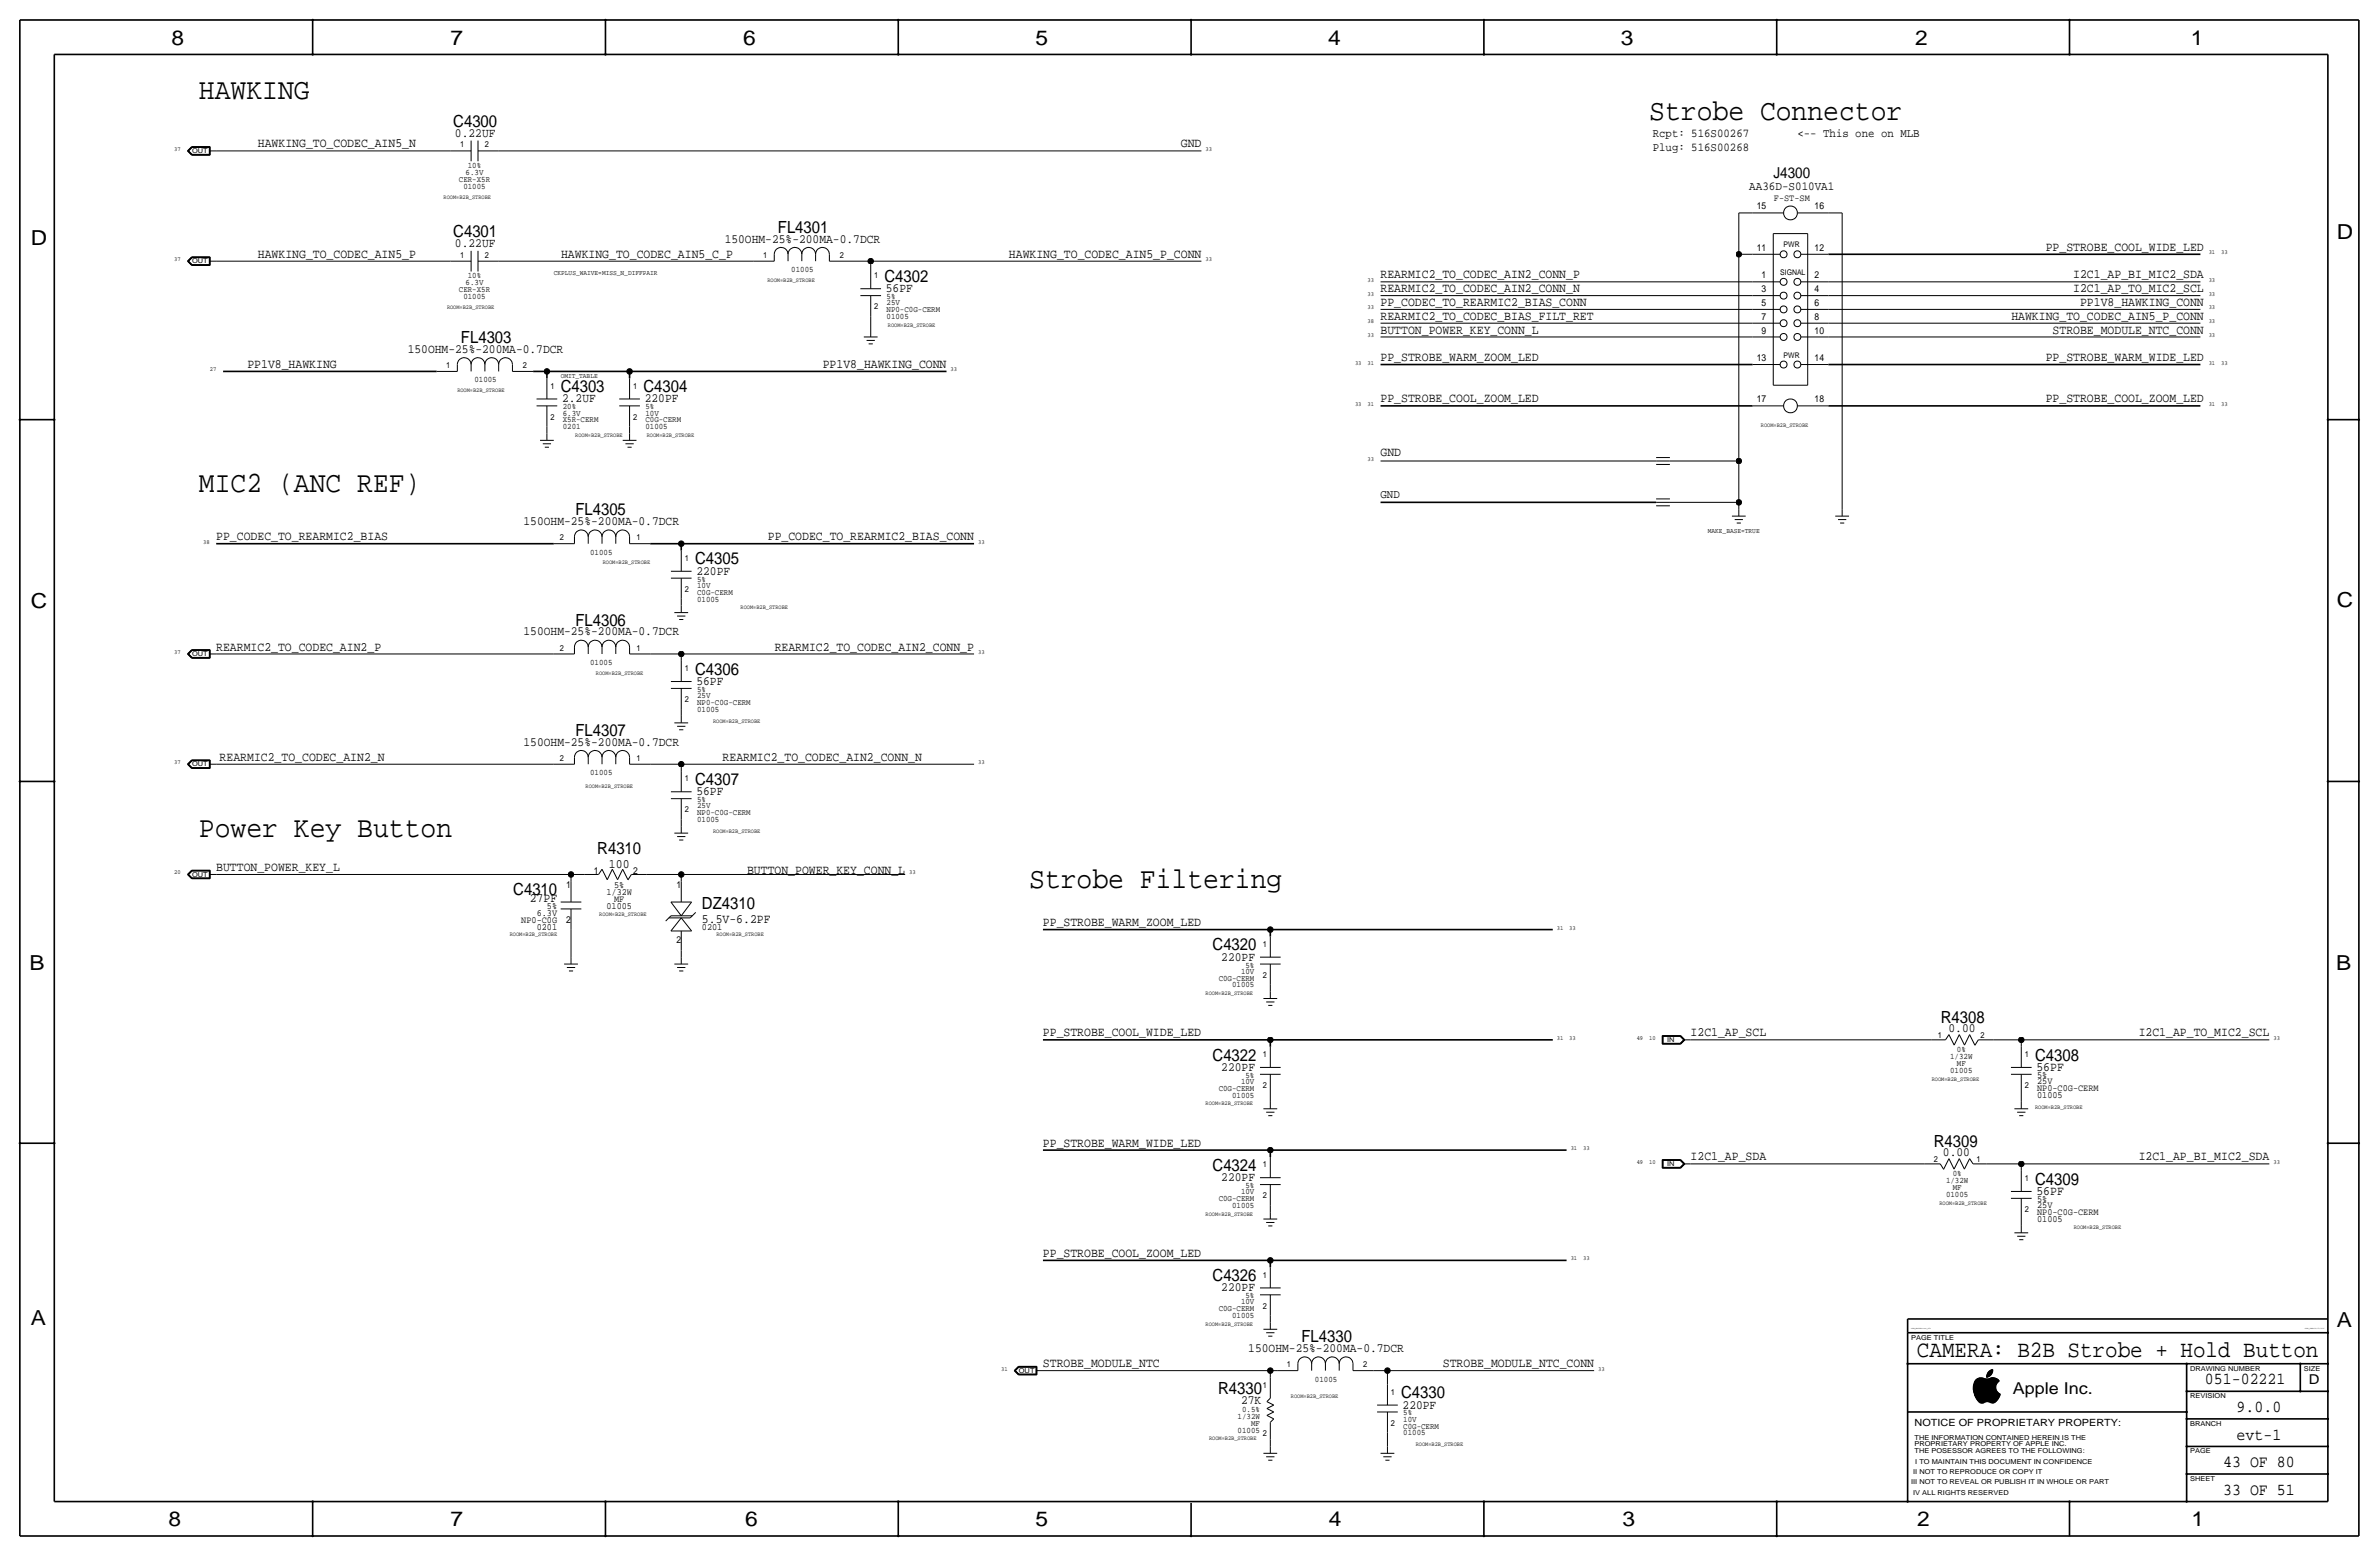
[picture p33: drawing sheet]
<svg xmlns="http://www.w3.org/2000/svg" width="877mm" height="574mm" viewBox="0 0 877 574" stroke-linecap="round" stroke-linejoin="round" font-family="sans-serif">
<defs><g id="words">
<g font-size="10.9">
<text x="73.4" y="36.6">HAWKING</text>
<text x="608" y="44.2">Strobe Connector</text>
<text x="73.4" y="181.4">MIC2 (ANC REF)</text>
<text x="73.4" y="308.4">Power Key Button</text>
<text x="379.4" y="327.4">Strobe Filtering</text>
</g>
<text font-size="8.6" x="706.7" y="500.1">CAMERA: B2B Strobe + Hold Button</text>
<g font-size="7.6">
<text x="63.2" y="16.5">8</text>
<text x="166.1" y="16.5">7</text>
<text x="274" y="16.5">6</text>
<text x="381.7" y="16.5">5</text>
<text x="489.7" y="16.5">4</text>
<text x="597.6" y="16.5">3</text>
<text x="706.1" y="16.5">2</text>
<text x="807.7" y="16.5">1</text>
<text x="861.5" y="88.1">D</text>
<text x="11.4" y="90.4">D</text>
<text x="11.4" y="224.3">C</text>
<text x="861.5" y="223.8">C</text>
<text x="10.8" y="357.6">B</text>
<text x="861.3" y="357.4">B</text>
<text x="11.3" y="488.4">A</text>
<text x="861.5" y="489.2">A</text>
<text x="62.2" y="562.6">8</text>
<text x="166" y="562.6">7</text>
<text x="274.8" y="562.6">6</text>
<text x="381.7" y="562.6">5</text>
<text x="489.9" y="562.6">4</text>
<text x="598.1" y="562.6">3</text>
<text x="706.8" y="562.6">2</text>
<text x="807.9" y="562.6">1</text>
</g>
<g font-size="6.2">
<text x="167.1" y="46.7">C4300</text>
<text x="167.1" y="87.4">C4301</text>
<text x="286.8" y="85.9">FL4301</text>
<text x="326.1" y="103.9">C4302</text>
<text x="170" y="126.5">FL4303</text>
<text x="206.7" y="144.5">C4303</text>
<text x="237.2" y="144.5">C4304</text>
<text x="212.1" y="190">FL4305</text>
<text x="256.2" y="208">C4305</text>
<text x="212.1" y="230.6">FL4306</text>
<text x="256.2" y="248.7">C4306</text>
<text x="212.1" y="271.3">FL4307</text>
<text x="256.2" y="289.3">C4307</text>
<text x="220.2" y="314.7">R4310</text>
<text x="189.2" y="329.9">C4310</text>
<text x="258.8" y="335">DZ4310</text>
<text x="447" y="350.3">C4320</text>
<text x="715.5" y="376.9">R4308</text>
<text x="447" y="390.9">C4322</text>
<text x="750.3" y="390.9">C4308</text>
<text x="713" y="422.7">R4309</text>
<text x="447" y="431.5">C4324</text>
<text x="750.3" y="436.6">C4309</text>
<text x="447" y="472.2">C4326</text>
<text x="479.8" y="494.8">FL4330</text>
<text x="449.1" y="513.8">R4330</text>
<text x="516.6" y="515.4">C4330</text>
<text x="812.9" y="510.3">051-02221</text>
<text x="824.6" y="520.4">9.0.0</text>
<text x="824.6" y="530.6">evt-1</text>
<text x="819.6" y="540.8">43 OF 80</text>
<text x="819.6" y="550.9">33 OF 51</text>
</g>
<text font-size="6" x="742.1" y="513.9">Apple Inc.</text>
<text font-size="5.6" x="653.8" y="65.8">J4300</text>
<text font-size="5" x="851.2" y="510.3">D</text>
<g font-size="4.7">
<text x="167.7" y="50.5">0.22UF</text>
<text x="95.1" y="54.4">HAWKING_TO_CODEC_AIN5_N</text>
<text x="435.3" y="54.4">GND</text>
<text x="267.2" y="89.4">150OHM-25%-200MA-0.7DCR</text>
<text x="95.1" y="95">HAWKING_TO_CODEC_AIN5_P</text>
<text x="167.7" y="91.2">0.22UF</text>
<text x="206.8" y="95">HAWKING_TO_CODEC_AIN5_C_P</text>
<text x="372" y="95">HAWKING_TO_CODEC_AIN5_P_CONN</text>
<text x="754.2" y="92.5">PP_STROBE_COOL_WIDE_LED</text>
<text x="326.6" y="107.7">56PF</text>
<text x="509" y="102.6">REARMIC2_TO_CODEC_AIN2_CONN_P</text>
<text x="509" y="107.7">REARMIC2_TO_CODEC_AIN2_CONN_N</text>
<text x="764.3" y="107.7">I2C1_AP_TO_MIC2_SCL</text>
<text x="764.3" y="102.6">I2C1_AP_BI_MIC2_SDA</text>
<text x="509" y="112.8">PP_CODEC_TO_REARMIC2_BIAS_CONN</text>
<text x="766.9" y="112.8">PP1V8_HAWKING_CONN</text>
<text x="509" y="117.9">REARMIC2_TO_CODEC_BIAS_FILT_RET</text>
<text x="741.5" y="117.9">HAWKING_TO_CODEC_AIN5_P_CONN</text>
<text x="509" y="122.9">BUTTON_POWER_KEY_CONN_L</text>
<text x="756.7" y="122.9">STROBE_MODULE_NTC_CONN</text>
<text x="150.3" y="130">150OHM-25%-200MA-0.7DCR</text>
<text x="91.2" y="135.6">PP1V8_HAWKING</text>
<text x="303.3" y="135.6">PP1V8_HAWKING_CONN</text>
<text x="509" y="133.1">PP_STROBE_WARM_ZOOM_LED</text>
<text x="754.2" y="133.1">PP_STROBE_WARM_WIDE_LED</text>
<text x="207.2" y="148.3">2.2UF</text>
<text x="237.7" y="148.3">220PF</text>
<text x="509" y="148.3">PP_STROBE_COOL_ZOOM_LED</text>
<text x="754.2" y="148.3">PP_STROBE_COOL_ZOOM_LED</text>
<text x="509" y="168.1">GND</text>
<text x="193" y="193.5">150OHM-25%-200MA-0.7DCR</text>
<text x="79.7" y="199.1">PP_CODEC_TO_REARMIC2_BIAS</text>
<text x="283.1" y="199.1">PP_CODEC_TO_REARMIC2_BIAS_CONN</text>
<text x="256.7" y="211.8">220PF</text>
<text x="79.7" y="239.8">REARMIC2_TO_CODEC_AIN2_P</text>
<text x="193" y="234.2">150OHM-25%-200MA-0.7DCR</text>
<text x="285.6" y="239.8">REARMIC2_TO_CODEC_AIN2_CONN_P</text>
<text x="256.7" y="252.5">56PF</text>
<text x="193" y="274.8">150OHM-25%-200MA-0.7DCR</text>
<text x="81" y="280.4">REARMIC2_TO_CODEC_AIN2_N</text>
<text x="266.4" y="280.4">REARMIC2_TO_CODEC_AIN2_CONN_N</text>
<text x="256.7" y="293.1">56PF</text>
<text x="79.7" y="321.1">BUTTON_POWER_KEY_L</text>
<text x="224.5" y="319.8">100</text>
<text x="275.4" y="322.3">BUTTON_POWER_KEY_CONN_L</text>
<text x="195.3" y="332.5">27PF</text>
<text x="258.8" y="340.1">5.5V-6.2PF</text>
<text x="384.5" y="341.4">PP_STROBE_WARM_ZOOM_LED</text>
<text x="450.3" y="354.1">220PF</text>
<text x="384.5" y="382">PP_STROBE_COOL_WIDE_LED</text>
<text x="623.3" y="382">I2C1_AP_SCL</text>
<text x="718.4" y="380.5">0.00</text>
<text x="788.5" y="382">I2C1_AP_TO_MIC2_SCL</text>
<text x="450.3" y="394.7">220PF</text>
<text x="750.8" y="394.7">56PF</text>
<text x="384.5" y="422.7">PP_STROBE_WARM_WIDE_LED</text>
<text x="623.3" y="427.7">I2C1_AP_SDA</text>
<text x="716.3" y="426.2">0.00</text>
<text x="788.5" y="427.7">I2C1_AP_BI_MIC2_SDA</text>
<text x="450.3" y="435.4">220PF</text>
<text x="750.8" y="440.4">56PF</text>
<text x="384.5" y="463.3">PP_STROBE_COOL_ZOOM_LED</text>
<text x="450.3" y="476">220PF</text>
<text x="384.5" y="503.9">STROBE_MODULE_NTC</text>
<text x="460.2" y="498.3">150OHM-25%-200MA-0.7DCR</text>
<text x="531.9" y="503.9">STROBE_MODULE_NTC_CONN</text>
<text x="457.5" y="517.7">27K</text>
<text x="517.1" y="519.2">220PF</text>
</g>
<text font-size="4.5" x="644.9" y="70.1">AA36D-S010VA1</text>
<g font-size="4.4">
<text x="609.3" y="50.5">Rcpt: 516S00267</text>
<text x="662.6" y="50.5">&lt;-- This one on MLB</text>
<text x="609.3" y="55.6">Plug: 516S00268</text>
<text x="509" y="183.4">GND</text>
</g>
<text font-size="3.7" x="705.8" y="525.5">NOTICE OF PROPRIETARY PROPERTY:</text>
<g font-size="3.5">
<text x="647.7" y="77.2">15</text>
<text x="654" y="73.9">F-ST-SM</text>
<text x="669" y="77.2">16</text>
<text x="647.7" y="92.5">11</text>
<text x="669" y="92.5">12</text>
<text x="649.5" y="107.7">3</text>
<text x="649.5" y="102.6">1</text>
<text x="669" y="107.7">4</text>
<text x="669" y="102.6">2</text>
<text x="649.5" y="112.8">5</text>
<text x="669" y="112.8">6</text>
<text x="649.5" y="117.9">7</text>
<text x="669" y="117.9">8</text>
<text x="649.5" y="122.9">9</text>
<text x="669" y="122.9">10</text>
<text x="647.7" y="133.1">13</text>
<text x="669" y="133.1">14</text>
<text x="647.7" y="148.3">17</text>
<text x="669" y="148.3">18</text>
<text x="218.9" y="322.3">1</text>
<text x="233.4" y="322.3">2</text>
<text x="208.8" y="327.4">1</text>
<text x="223.6" y="329.9">1/32W</text>
<text x="226.4" y="327.4">5%</text>
<text x="249.4" y="327.4">1</text>
<text x="201.7" y="335">5%</text>
<text x="223.6" y="335">01005</text>
<text x="226.4" y="332.5">MF</text>
<text x="192.2" y="340.1">NP0-C0G</text>
<text x="197.9" y="337.6">6.3V</text>
<text x="208.8" y="340.1">2</text>
<text x="197.9" y="342.6">0201</text>
<text x="249.4" y="347.7">2</text>
<text x="258.8" y="342.6">0201</text>
<text x="751" y="399.5">25V</text>
<text x="751" y="397.3">5%</text>
<text x="751" y="402.1">NP0-C0G-CERM</text>
<text x="751" y="404.6">01005</text>
<text x="751" y="443">5%</text>
<text x="751" y="447.8">NP0-C0G-CERM</text>
<text x="751" y="445.3">25V</text>
<text x="751" y="450.3">01005</text>
</g>
<g font-size="3.1">
<text x="169.6" y="54.4">1</text>
<text x="178.8" y="54.4">2</text>
<text x="171.7" y="64.5">6.3V</text>
<text x="172.5" y="62">10%</text>
<text x="169.2" y="67.1">CER-X5R</text>
<text x="170.8" y="69.6">01005</text>
<text x="169.6" y="95">1</text>
<text x="178.8" y="95">2</text>
<text x="281.4" y="95">1</text>
<text x="309.6" y="95">2</text>
<text x="291.7" y="100.3">01005</text>
<text x="169.2" y="107.7">CER-X5R</text>
<text x="171.7" y="105.2">6.3V</text>
<text x="172.5" y="102.6">10%</text>
<text x="322.3" y="102.6">1</text>
<text x="170.8" y="110.2">01005</text>
<text x="326.8" y="110.2">5%</text>
<text x="326.8" y="112.5">25V</text>
<text x="322.3" y="114">2</text>
<text x="326.8" y="117.6">01005</text>
<text x="326.8" y="115.1">NP0-C0G-CERM</text>
<text x="164.5" y="135.6">1</text>
<text x="192.7" y="135.6">2</text>
<text x="174.9" y="141">01005</text>
<text x="202.9" y="143.3">1</text>
<text x="233.4" y="143.3">1</text>
<text x="202.9" y="154.7">2</text>
<text x="207.5" y="155.7">X5R-CERM</text>
<text x="207.5" y="153.2">6.3V</text>
<text x="207.5" y="150.9">20%</text>
<text x="233.4" y="154.7">2</text>
<text x="237.9" y="150.9">5%</text>
<text x="237.9" y="153.2">10V</text>
<text x="237.9" y="155.7">C0G-CERM</text>
<text x="207.5" y="158.2">0201</text>
<text x="237.9" y="158.2">01005</text>
<text x="206.4" y="199.1">2</text>
<text x="234.6" y="199.1">1</text>
<text x="217.6" y="204.5">01005</text>
<text x="252.4" y="206.8">1</text>
<text x="257" y="214.4">5%</text>
<text x="252.4" y="218.2">2</text>
<text x="257" y="221.7">01005</text>
<text x="257" y="216.7">10V</text>
<text x="257" y="219.2">C0G-CERM</text>
<text x="206.4" y="239.8">2</text>
<text x="234.6" y="239.8">1</text>
<text x="217.6" y="245.1">01005</text>
<text x="252.4" y="247.4">1</text>
<text x="257" y="257.3">25V</text>
<text x="257" y="255">5%</text>
<text x="252.4" y="258.8">2</text>
<text x="257" y="259.8">NP0-C0G-CERM</text>
<text x="257" y="262.4">01005</text>
<text x="206.4" y="280.4">2</text>
<text x="234.6" y="280.4">1</text>
<text x="217.6" y="285.8">01005</text>
<text x="252.4" y="288">1</text>
<text x="252.4" y="299.5">2</text>
<text x="257" y="297.9">25V</text>
<text x="257" y="295.7">5%</text>
<text x="257" y="300.5">NP0-C0G-CERM</text>
<text x="257" y="303">01005</text>
<text x="465.5" y="349">1</text>
<text x="457.5" y="358.9">10V</text>
<text x="459.2" y="356.6">5%</text>
<text x="449.3" y="361.4">C0G-CERM</text>
<text x="454.2" y="364">01005</text>
<text x="465.5" y="360.4">2</text>
<text x="714.4" y="382.5">1</text>
<text x="730.2" y="382.5">2</text>
<text x="465.5" y="389.6">1</text>
<text x="721.4" y="387.9">0%</text>
<text x="746.5" y="389.6">1</text>
<text x="719" y="390.4">1/32W</text>
<text x="719" y="395.5">01005</text>
<text x="721.4" y="392.9">MF</text>
<text x="457.5" y="399.5">10V</text>
<text x="459.2" y="397.3">5%</text>
<text x="465.5" y="401.1">2</text>
<text x="746.5" y="401.1">2</text>
<text x="449.3" y="402.1">C0G-CERM</text>
<text x="454.2" y="404.6">01005</text>
<text x="465.5" y="430.3">1</text>
<text x="712.9" y="428.2">2</text>
<text x="728.7" y="428.2">1</text>
<text x="459.2" y="437.9">5%</text>
<text x="717.4" y="436.1">1/32W</text>
<text x="719.9" y="433.6">0%</text>
<text x="746.5" y="435.4">1</text>
<text x="449.3" y="442.7">C0G-CERM</text>
<text x="457.5" y="440.2">10V</text>
<text x="465.5" y="441.7">2</text>
<text x="717.4" y="441.2">01005</text>
<text x="719.9" y="438.7">MF</text>
<text x="454.2" y="445.3">01005</text>
<text x="746.5" y="446.8">2</text>
<text x="465.5" y="470.9">1</text>
<text x="459.2" y="478.5">5%</text>
<text x="449.3" y="483.4">C0G-CERM</text>
<text x="454.2" y="485.9">01005</text>
<text x="457.5" y="480.8">10V</text>
<text x="465.5" y="482.3">2</text>
<text x="474.4" y="503.9">1</text>
<text x="502.6" y="503.9">2</text>
<text x="484.8" y="509.3">01005</text>
<text x="465.5" y="511.6">1</text>
<text x="512.8" y="514.1">1</text>
<text x="457.9" y="520.4">0.5%</text>
<text x="517.3" y="521.7">5%</text>
<text x="456.3" y="523">1/32W</text>
<text x="461.2" y="525.5">MF</text>
<text x="512.8" y="525.5">2</text>
<text x="517.3" y="524">10V</text>
<text x="517.3" y="526.5">C0G-CERM</text>
<text x="456.3" y="528.1">01005</text>
<text x="465.5" y="529.3">2</text>
<text x="517.3" y="529.1">01005</text>
</g>
<g font-size="2.9">
<text x="657.6" y="91.2">PWR</text>
<text x="656.3" y="101.3">SIGNAL</text>
<text x="657.6" y="131.8">PWR</text>
</g>
<g font-size="2.6">
<text x="204.2" y="101.3">CKPLUS_WAIVE=MISS_N_DIFFPAIR</text>
<text x="206.7" y="139.4">OMIT_TABLE</text>
<text x="629.6" y="196.6">MAKE_BASE=TRUE</text>
</g>
<g font-size="2.5">
<text x="70.8" y="56.4">OUT</text>
<text x="70.8" y="97">OUT</text>
<text x="70.8" y="241.8">OUT</text>
<text x="70.8" y="282.4">OUT</text>
<text x="70.8" y="323.1">OUT</text>
<text x="614.6" y="384">IN</text>
<text x="614.6" y="429.8">IN</text>
<text x="704.5" y="493.8">PAGE TITLE</text>
<text x="375.6" y="506">OUT</text>
<text x="807.4" y="505.2">DRAWING NUMBER</text>
<text x="849.3" y="505.2">SIZE</text>
<text x="807.4" y="515.4">REVISION</text>
<text x="807.4" y="525.5">BRANCH</text>
<text x="705.8" y="533.1">PROPRIETARY PROPERTY OF APPLE INC.</text>
<text x="705.8" y="530.6">THE INFORMATION CONTAINED HEREIN IS THE</text>
<text x="705.8" y="535.7">THE POSESSOR AGREES TO THE FOLLOWING:</text>
<text x="706.1" y="539.5">I TO MAINTAIN THIS DOCUMENT IN CONFIDENCE</text>
<text x="807.4" y="535.7">PAGE</text>
<text x="705.3" y="543.3">II NOT TO REPRODUCE OR COPY IT</text>
<text x="807.4" y="545.8">SHEET</text>
<text x="704.5" y="547.1">III NOT TO REVEAL OR PUBLISH IT IN WHOLE OR PART</text>
<text x="705.3" y="550.9">IV ALL RIGHTS RESERVED</text>
</g>
<g font-size="2.3">
<text x="64.3" y="55.6">37</text>
<text x="444.4" y="55.6">33</text>
<text x="814.3" y="93.7">31</text>
<text x="818.8" y="93.7">33</text>
<text x="64.3" y="96.3">37</text>
<text x="444.4" y="96.3">33</text>
<text x="504.1" y="103.9">33</text>
<text x="814.3" y="103.9">33</text>
<text x="504.1" y="109">33</text>
<text x="814.3" y="109">33</text>
<text x="504.1" y="119.1">38</text>
<text x="504.1" y="114">33</text>
<text x="814.3" y="119.1">33</text>
<text x="814.3" y="114">33</text>
<text x="504.1" y="124.2">33</text>
<text x="814.3" y="124.2">33</text>
<text x="77.4" y="136.9">27</text>
<text x="350.5" y="136.9">33</text>
<text x="499.6" y="134.4">33</text>
<text x="504.1" y="134.4">31</text>
<text x="814.3" y="134.4">31</text>
<text x="818.8" y="134.4">33</text>
<text x="499.6" y="149.6">33</text>
<text x="504.1" y="149.6">31</text>
<text x="814.3" y="149.6">31</text>
<text x="818.8" y="149.6">33</text>
<text x="504.1" y="169.9">33</text>
<text x="74.9" y="200.4">38</text>
<text x="360.6" y="200.4">33</text>
<text x="64.3" y="241">37</text>
<text x="360.6" y="241">33</text>
<text x="64.3" y="281.7">37</text>
<text x="360.6" y="281.7">33</text>
<text x="64.3" y="322.3">20</text>
<text x="335.2" y="322.3">33</text>
<text x="574" y="342.6">31</text>
<text x="578.6" y="342.6">33</text>
<text x="574" y="383.3">31</text>
<text x="578.6" y="383.3">33</text>
<text x="603.4" y="383.3">49</text>
<text x="608" y="383.3">10</text>
<text x="838.1" y="383.3">33</text>
<text x="579.1" y="423.9">31</text>
<text x="583.6" y="423.9">33</text>
<text x="603.4" y="429">49</text>
<text x="608" y="429">10</text>
<text x="838.1" y="429">33</text>
<text x="579.1" y="464.6">31</text>
<text x="583.6" y="464.6">33</text>
<text x="369.1" y="505.2">31</text>
<text x="589.2" y="505.2">33</text>
</g>
<g font-size="2.2">
<text x="163.5" y="73.4">ROOM=B2B_STROBE</text>
<text x="282.9" y="103.9">ROOM=B2B_STROBE</text>
<text x="164.8" y="114">ROOM=B2B_STROBE</text>
<text x="327.4" y="120.4">ROOM=B2B_STROBE</text>
<text x="168.6" y="144.5">ROOM=B2B_STROBE</text>
<text x="212.1" y="161">ROOM=B2B_STROBE</text>
<text x="238.5" y="161">ROOM=B2B_STROBE</text>
<text x="649.2" y="157.2">ROOM=B2B_STROBE</text>
<text x="222.2" y="208">ROOM=B2B_STROBE</text>
<text x="273" y="224.5">ROOM=B2B_STROBE</text>
<text x="219.7" y="248.7">ROOM=B2B_STROBE</text>
<text x="262.9" y="266.4">ROOM=B2B_STROBE</text>
<text x="215.9" y="290.6">ROOM=B2B_STROBE</text>
<text x="262.9" y="307.1">ROOM=B2B_STROBE</text>
<text x="221" y="337.6">ROOM=B2B_STROBE</text>
<text x="187.9" y="345.2">ROOM=B2B_STROBE</text>
<text x="264.1" y="345.2">ROOM=B2B_STROBE</text>
<text x="444.5" y="366.8">ROOM=B2B_STROBE</text>
<text x="712.2" y="398.5">ROOM=B2B_STROBE</text>
<text x="444.5" y="407.4">ROOM=B2B_STROBE</text>
<text x="750.3" y="408.7">ROOM=B2B_STROBE</text>
<text x="444.5" y="448.1">ROOM=B2B_STROBE</text>
<text x="715" y="444.2">ROOM=B2B_STROBE</text>
<text x="764.5" y="453.1">ROOM=B2B_STROBE</text>
<text x="444.5" y="488.7">ROOM=B2B_STROBE</text>
<text x="475.9" y="515.4">ROOM=B2B_STROBE</text>
<text x="445.7" y="530.6">ROOM=B2B_STROBE</text>
<text x="521.9" y="533.1">ROOM=B2B_STROBE</text>
</g>
<g font-size=".7">
<text x="704.5" y="490">SYNC_MASTER=test_mlb</text>
<text x="849.7" y="490">SYNC_DATE=10/13/2016</text>
</g>
</g></defs>
<g fill="none" stroke="#000" stroke-width=".37">
<path d="M69.1 55.6l1.6-1.5zM69.1 55.6l1.6 1.6zM69.2 55.6l1.5 1.5zM69.2 55.6l1.5-1.4zM69.4 55.6l1.4-1.3zM69.4 55.6l1.4 1.4zM69.5 55.6l1.3 1.3zM69.5 55.6l1.3-1.2zM70.7 54.1h6.8zM70.7 57.2h6.8zM70.7 57.1h6.7zM70.7 54.2h6.7z"/>
<path d="M70.8 54.3h6.5zM70.8 57h6.5zM70.8 54.4h6.4zM70.8 56.9h6.4zM77.2 54.4v2.5zM77.2 55.6h2.5zM77.3 54.3v2.7zM77.4 54.2v2.9zM77.5 54.1v3.1zM79.7 55.6h86.4zM166.1 55.6h7.6zM173.7 51.8v7.6z"/>
<path d="M176.2 55.6h7.6zM176.2 51.8v7.6zM183.8 55.6h259.1zM641 78.5v15.2zM641 78.5h5.1zM646.1 78.5h11.5zM662.6 78.5h11.5zM674.1 78.5h5zM679.1 78.5v109.2zM69.1 96.3l1.6-1.6zM69.1 96.3l1.6 1.5zM69.2 96.3l1.5 1.4z"/>
<path d="M69.2 96.3l1.5-1.5zM69.4 96.3l1.4-1.4zM69.4 96.3l1.4 1.3zM69.5 96.3l1.3 1.2zM69.5 96.3l1.3-1.3zM70.7 94.7h6.8zM70.7 97.8h6.8zM70.7 97.7h6.7zM70.7 94.8h6.7zM70.8 94.9h6.5zM70.8 97.6h6.5zM70.8 95h6.4z"/>
<path d="M70.8 97.5h6.4zM77.2 95v2.5zM77.2 96.3h2.5zM77.3 94.9v2.7zM77.4 94.8v2.9zM77.5 94.7v3.1zM79.7 96.3h86.4zM166.1 96.3h7.6zM173.7 92.5v7.6zM176.2 96.3h7.6zM176.2 92.5v7.6zM183.8 96.3h94z"/>
<path d="M277.8 96.3h7.6zM285.4 93.7v2.6zM285.4 93.7a2.54 2.54 0 0 1 2.6-2.5 2.54 2.54 0 0 1 2.5 2.5 2.54 2.54 0 0 1 2.6-2.5 2.54 2.54 0 0 1 2.5 2.5 2.54 2.54 0 0 1 2.5-2.5 2.54 2.54 0 0 1 2.6 2.5 2.54 2.54 0 0 1 2.5-2.5 2.54 2.54 0 0 1 2.6 2.5M290.5 93.7v2.6zM295.6 93.7v2.6zM300.7 93.7v2.6zM305.8 96.3h7.6zM305.8 93.7v2.6zM313.4 96.3h7.6zM321 96.3v2.5zM321 98.8v7.6zM321 96.3h121.9z"/>
<path d="M641 93.7v76.2zM641 93.7h5.1zM646.1 93.7h10.2zM653.7 86.1v55.9zM653.7 86.1h12.7zM663.9 93.7h10.2zM666.4 86.1v55.9zM317.2 106.4h7.6zM317.2 109h7.6zM321 116.6v5.1zM321 109v7.6zM509 109h137.1z"/>
<path d="M509 114h137.1zM509 119.1h137.1zM509 103.9h137.1zM646.1 109h10.2zM646.1 119.1h10.2zM646.1 114h10.2zM646.1 103.9h10.2zM663.9 114h10.2zM663.9 109h10.2zM663.9 103.9h10.2zM663.9 119.1h10.2zM674.1 103.9h137.1z"/>
<path d="M674.1 109h137.1zM674.1 114h137.1zM674.1 119.1h137.1zM161 136.9h7.6zM168.6 134.4a2.54 2.54 0 0 1 2.5-2.6 2.54 2.54 0 0 1 2.6 2.6 2.54 2.54 0 0 1 2.5-2.6 2.54 2.54 0 0 1 2.6 2.6 2.54 2.54 0 0 1 2.5-2.6 2.54 2.54 0 0 1 2.5 2.6 2.54 2.54 0 0 1 2.6-2.6 2.54 2.54 0 0 1 2.5 2.6M168.6 134.4v2.5zM173.7 134.4v2.5zM178.8 134.4v2.5zM183.8 134.4v2.5zM188.9 136.9h7.6zM188.9 134.4v2.5zM201.6 139.4v7.7z"/>
<path d="M232.1 139.4v7.7zM318.5 124.2h5zM319.5 125.5h3zM320.2 126.7h1.6zM321 121.7v2.5zM509 124.2h137.1zM646.1 124.2h10.2zM646.1 134.4h10.2zM663.9 124.2h10.2zM663.9 134.4h10.2zM674.1 124.2h137.1zM197.8 149.6h7.6z"/>
<path d="M197.8 147.1h7.6zM201.6 157.2v2.6zM201.6 159.8v2.5zM201.6 149.6v7.6zM228.3 147.1h7.6zM228.3 149.6h7.6zM232.1 157.2v2.6zM232.1 159.8v2.5zM232.1 149.6v7.6zM646.1 149.6h11.5zM653.7 142h12.7zM662.6 149.6h11.5z"/>
<path d="M199.1 162.3h5.1zM200.1 163.6h3zM200.9 164.8h1.5zM229.6 162.3h5zM230.6 163.6h3zM231.3 164.8h1.6zM509 169.9h101.6zM610.6 171.2h5zM610.6 169.9h5zM610.6 168.7h5zM615.6 169.9h25.4zM641 169.9v15.3z"/>
<path d="M211.8 197.9v2.5zM211.8 197.9a2.54 2.54 0 0 1 2.5-2.6 2.54 2.54 0 0 1 2.6 2.6 2.54 2.54 0 0 1 2.5-2.6 2.54 2.54 0 0 1 2.5 2.6 2.54 2.54 0 0 1 2.6-2.6 2.54 2.54 0 0 1 2.5 2.6 2.54 2.54 0 0 1 2.6-2.6 2.54 2.54 0 0 1 2.5 2.6M216.9 197.9v2.5zM221.9 197.9v2.5zM227 197.9v2.5zM232.1 197.9v2.5zM610.6 186.4h5zM610.6 185.2h5zM610.6 183.9h5zM615.6 185.2h25.4zM638.5 190.2h5.1zM639.5 191.5h3.1z"/>
<path d="M640.3 192.8h1.5zM641 185.2v2.5zM641 187.7v2.5zM676.6 190.2h5.1zM677.6 191.5h3.1zM678.4 192.8h1.5zM679.1 187.7v2.5zM204.2 200.4h7.6zM232.1 200.4h7.6zM247.3 210.6h7.7zM247.3 213.1h7.7zM251.2 202.9v7.7z"/>
<path d="M251.2 213.1v7.6zM70.7 239.5h6.8zM70.7 239.6h6.7zM70.8 239.7h6.5zM70.8 239.8h6.4zM77.2 239.8v2.5zM77.3 239.7v2.7zM77.4 239.6v2.9zM77.5 239.5v3.1zM211.8 238.5v2.5zM211.8 238.5a2.54 2.54 0 0 1 2.5-2.5 2.54 2.54 0 0 1 2.6 2.5 2.54 2.54 0 0 1 2.5-2.5 2.54 2.54 0 0 1 2.5 2.5 2.54 2.54 0 0 1 2.6-2.5 2.54 2.54 0 0 1 2.5 2.5 2.54 2.54 0 0 1 2.6-2.5 2.54 2.54 0 0 1 2.5 2.5M216.9 238.5v2.5z"/>
<path d="M221.9 238.5v2.5zM227 238.5v2.5zM232.1 238.5v2.5zM248.6 225.8h5.1zM249.6 227.1h3.1zM250.4 228.3h1.5zM251.2 220.7v2.6zM251.2 223.3v2.5zM69.1 241l1.6-1.5zM69.1 241l1.6 1.6zM69.2 241l1.5 1.5zM69.2 241l1.5-1.4z"/>
<path d="M69.4 241l1.4-1.3zM69.4 241l1.4 1.4zM69.5 241l1.3 1.3zM69.5 241l1.3-1.2zM70.7 242.6h6.8zM70.7 242.5h6.7zM70.8 242.4h6.5zM70.8 242.3h6.4zM77.2 241h2.5zM79.7 241h124.5zM204.2 241h7.6zM232.1 241h7.6z"/>
<path d="M239.7 241h11.5zM247.3 251.2h7.7zM247.3 253.7h7.7zM251.2 241h107.9zM251.2 241v2.6zM251.2 243.6v7.6zM251.2 253.7v7.7zM211.8 279.1v2.6zM211.8 279.1a2.54 2.54 0 0 1 2.5-2.5 2.54 2.54 0 0 1 2.6 2.5 2.54 2.54 0 0 1 2.5-2.5 2.54 2.54 0 0 1 2.5 2.5 2.54 2.54 0 0 1 2.6-2.5 2.54 2.54 0 0 1 2.5 2.5 2.54 2.54 0 0 1 2.6-2.5 2.54 2.54 0 0 1 2.5 2.5M216.9 279.1v2.6zM221.9 279.1v2.6zM227 279.1v2.6z"/>
<path d="M232.1 279.1v2.6zM248.6 266.4h5.1zM249.6 267.7h3.1zM250.4 269h1.5zM251.2 261.4v2.5zM251.2 263.9v2.5zM69.1 281.7l1.6-1.6zM69.1 281.7l1.6 1.6zM69.2 281.7l1.5 1.5zM69.4 281.7l1.4-1.4zM69.4 281.7l1.4 1.4zM69.5 281.7l1.3 1.3z"/>
<path d="M69.5 281.7l1.3-1.3zM70.7 280.1h6.8zM70.7 283.3h6.8zM70.7 283.2h6.7zM70.7 280.2h6.7zM70.7 280.2l-1.5 1.5zM70.8 280.3h6.5zM70.8 283.1h6.5zM70.8 280.4h6.4zM70.8 283h6.4zM77.2 280.4v2.6zM77.2 281.7h2.5z"/>
<path d="M77.3 280.3v2.8zM77.4 280.2v3zM77.5 280.1v3.2zM79.7 281.7h124.5zM204.2 281.7h7.6zM232.1 281.7h7.6zM239.7 281.7h11.5zM247.3 291.8h7.7zM247.3 294.4h7.7zM251.2 281.7v2.5zM251.2 281.7h107.9zM251.2 284.2v7.6z"/>
<path d="M251.2 294.4v7.6zM248.6 307.1h5.1zM249.6 308.4h3.1zM250.4 309.6h1.5zM251.2 302v2.5zM251.2 304.5v2.6zM69.1 322.3l1.6-1.5zM69.1 322.3l1.6 1.6zM69.2 322.3l1.5 1.5zM69.4 322.3l1.4-1.3zM69.4 322.3l1.4 1.4zM69.5 322.3l1.3 1.3z"/>
<path d="M69.5 322.3l1.3-1.2zM70.7 320.8h6.8zM70.7 323.9h6.8zM70.7 323.8h6.7zM70.7 320.9h6.7zM70.7 320.9l-1.5 1.4zM70.8 321h6.5zM70.8 323.7h6.5zM70.8 321.1h6.4zM70.8 323.6h6.4zM77.2 321.1v2.5zM77.2 322.3h2.5z"/>
<path d="M77.3 321v2.7zM77.4 320.9v2.9zM77.5 320.8v3.1zM79.7 322.3h130.8zM206.7 335h7.6zM206.7 332.5h7.6zM210.5 322.3h5.1zM210.5 322.3v2.6zM210.5 324.9v7.6zM210.5 335v7.6zM215.6 322.3h5.1zM221.9 320.4l2 3.9z"/>
<path d="M221.9 320.4l-1.2 1.9zM225.8 320.4l-1.9 3.9zM225.8 320.4l1.9 3.9zM229.6 320.4l-1.9 3.9zM229.6 320.4l1.9 3.9zM232.8 322.3h5.7zM232.8 322.3l-1.3 2.1zM238.5 322.3h12.7zM245.4 339.5l1.9-1.9zM246.6 338.3h7.9zM247.3 337.6h7.9zM247.3 332.5l3.9 5.1z"/>
<path d="M247.3 332.5h7.7zM251.2 322.3h82.5zM251.2 322.3v2.6zM251.2 324.9v7.6zM251.2 338.3l-3.9 4.9zM251.2 338.3l3.8 4.9zM254.5 338.3l2-2zM255 332.5l-3.8 5.1zM208 355.3h5.1zM209 356.6h3zM209.8 357.9h1.5zM210.5 342.6v10.2z"/>
<path d="M210.5 352.8v2.5zM247.3 343.2h7.7zM248.6 355.3h5.1zM249.6 356.6h3.1zM250.4 357.9h1.5zM251.2 350.3v2.5zM251.2 343.2v7.1zM251.2 352.8v2.5zM464.5 355.3h7.6zM464.5 352.8h7.6zM468.3 345.2v7.6zM468.3 355.3v7.7z"/>
<path d="M465.8 368h5.1zM466.8 369.3h3zM467.6 370.6h1.5zM468.3 363v2.5zM468.3 365.5v2.5zM464.5 396h7.6zM464.5 393.4h7.6zM468.3 385.8v7.6zM468.3 396v7.6zM612.8 381.7v3.2zM612.8 384.9h6.8zM612.8 381.7h6.8z"/>
<path d="M612.9 381.8v3zM612.9 384.8h6.7zM612.9 381.8h6.7zM613 381.9v2.8zM613 384.7h6.5zM613 381.9h6.5zM613.1 382h6.4zM613.1 382v2.6zM613.1 384.6h6.4zM619.5 382l1.2 1.3zM619.5 384.6l1.2-1.3zM619.5 381.9l1.4 1.4z"/>
<path d="M619.6 384.8l1.4-1.5zM619.6 381.8l1.4 1.5zM619.6 381.7l1.6 1.6zM619.6 384.9l1.6-1.6zM620.7 383.3h2.6zM620.9 383.3l-1.4 1.4zM623.3 383.3h88.9zM712.2 383.3h5zM718.5 381.4l1.9 3.8zM718.5 381.4l-1.3 1.9zM722.3 381.4l-1.9 3.8zM722.3 381.4l2 3.8z"/>
<path d="M726.1 381.4l2 3.8zM726.1 381.4l-1.8 3.8zM729.3 383.3h5.7zM729.3 383.3l-1.2 2zM735 383.3h10.2zM741.4 393.4h7.6zM741.4 396h7.6zM745.2 383.3h91.4zM745.2 383.3v2.5zM745.2 385.8v7.6zM745.2 396v7.6zM465.8 408.7h5.1z"/>
<path d="M466.8 410h3zM467.6 411.2h1.5zM468.3 403.6v2.5zM468.3 406.1v2.6zM742.6 408.7h5.1zM743.7 410h3zM744.4 411.2h1.5zM745.2 403.6v2.5zM745.2 406.1v2.6zM464.5 436.6h7.6zM464.5 434.1h7.6zM468.3 426.5v7.6z"/>
<path d="M468.3 436.6v7.6zM612.8 427.4v3.2zM612.8 430.6h6.8zM612.8 427.4h6.8zM612.9 427.5v3zM612.9 430.5h6.7zM612.9 427.5h6.7zM613 427.6v2.8zM613 430.4h6.5zM613 427.6h6.5zM613.1 427.7h6.4zM613.1 427.7v2.6z"/>
<path d="M613.1 430.3h6.4zM619.5 427.7l1.2 1.3zM619.5 430.3l1.2-1.3zM619.5 430.4l1.4-1.4zM619.5 427.6l1.4 1.4zM619.6 430.5l1.4-1.5zM619.6 427.5l1.4 1.5zM619.6 427.4l1.6 1.6zM619.6 430.6l1.6-1.6zM620.7 429h2.6zM623.3 429h86.3zM709.6 429h5.7z"/>
<path d="M715.3 429l1.3 2zM718.5 427.1l-1.9 3.8zM718.5 427.1l1.9 3.8zM722.3 427.1l-1.9 3.8zM722.3 427.1l1.9 3.8zM726.1 427.1l-1.9 3.8zM726.1 427.1l1.3 1.9zM727.4 429h5.1zM732.5 429h12.7zM741.4 439.2h7.6zM745.2 429h91.4zM745.2 429v2.5z"/>
<path d="M745.2 431.5v7.7zM465.8 449.3h5.1zM466.8 450.6h3zM467.6 451.9h1.5zM468.3 444.2v2.6zM468.3 446.8v2.5zM741.4 441.7h7.6zM742.6 454.4h5.1zM743.7 455.7h3zM744.4 456.9h1.5zM745.2 449.3v2.6zM745.2 451.9v2.5z"/>
<path d="M745.2 441.7v7.6zM464.5 477.3h7.6zM464.5 474.7h7.6zM468.3 467.1v7.6zM468.3 477.3v7.6zM465.8 490h5.1zM466.8 491.2h3zM467.6 492.5h1.5zM468.3 484.9v2.5zM468.3 487.4v2.6zM373.9 505.2l1.6 1.6zM373.9 505.2l1.6-1.6z"/>
<path d="M374 505.2l1.5-1.5zM374 505.2l1.5 1.5zM374.2 505.2l1.4-1.4zM374.2 505.2l1.4 1.4zM374.3 505.2l1.3 1.3zM374.3 505.2l1.3-1.3zM375.5 503.6h6.8zM375.5 506.8h6.8zM375.5 503.7h6.7zM375.5 506.7h6.7zM375.6 503.8h6.5zM375.6 506.6h6.5z"/>
<path d="M375.6 503.9h6.4zM375.6 506.5h6.4zM382 503.9v2.6zM382 505.2h2.5zM382.1 503.8v2.8zM382.2 503.7v3zM382.3 503.6v3.2zM384.5 505.2h83.8zM467.1 519.2l2.5-1.3zM467.1 516.6l1.2-1.2zM467.1 516.6l2.5 1.3zM467.1 519.2l2.5 1.2z"/>
<path d="M468.3 505.2h2.6zM468.3 505.2v2.5zM468.3 507.7v7.7zM470.9 505.2h7.6zM478.5 502.7a2.54 2.54 0 0 1 2.5-2.6 2.54 2.54 0 0 1 2.6 2.6 2.54 2.54 0 0 1 2.5-2.6 2.54 2.54 0 0 1 2.5 2.6 2.54 2.54 0 0 1 2.6-2.6 2.54 2.54 0 0 1 2.5 2.6 2.54 2.54 0 0 1 2.6-2.6 2.54 2.54 0 0 1 2.5 2.6M478.5 502.7v2.5zM483.6 502.7v2.5zM488.6 502.7v2.5zM493.7 502.7v2.5zM498.8 505.2h7.6zM498.8 502.7v2.5zM506.4 505.2h5.1z"/>
<path d="M507.7 517.9h7.6zM511.5 505.2v5.1zM511.5 505.2h76.2zM511.5 510.3v7.6zM727.5 512.2h8.4zM727.5 512.3h8.4zM727.5 512.4h8.5zM727.5 511.2h8.2zM727.5 511.3h8.2zM727.5 511.5h8.2zM727.5 511.4h8.2zM727.5 512h8.3z"/>
<path d="M727.5 512.1h8.3zM727.5 511.7h8.3zM727.5 511.8h8.3zM727.5 511.6h8.3zM727.5 511.9h8.3zM727.5 511.1h8.3zM727.6 512.8h8.6zM727.6 510.8h8.2zM727.6 511h8.2zM727.6 510.9h8.2zM727.6 510.7h8.2zM727.6 512.5h8.4z"/>
<path d="M727.6 512.6h8.4zM727.6 512.7h8.5zM727.6 512.9h8.6zM727.6 510.6h8.3zM727.6 510.5h8.3zM727.6 513h8.7zM727.6 513.1h8.8zM727.7 513.2h8.8zM727.7 510.2h8.3zM727.7 510.4h8.2zM727.7 510.3h8.3zM727.7 513.4h9.1z"/>
<path d="M727.7 513.3h9zM727.7 510.1h8.3zM727.8 509.9h8.4zM727.8 513.5h9.1zM727.8 510h8.3zM727.8 513.6h9.2zM727.8 513.8h9.6zM727.8 509.8h8.5zM727.8 513.7h9.4zM727.9 513.9h9.5zM727.9 509.7h8.4zM727.9 509.6h8.5z"/>
<path d="M727.9 514.1h9.5zM727.9 514h9.5zM728 514.2h9.4zM728 509.5h8.5zM728 509.4h8.6zM728 509.3h8.7zM728 514.4h9.3zM728.1 509.2h8.8zM728.1 514.5h9.2zM728.1 514.6h9.1zM728.1 509.1h8.9zM728.2 514.7h9z"/>
<path d="M728.2 509h8.8zM728.2 514.8h9zM728.3 514.9h8.8zM728.3 508.9h8.7zM728.3 515h8.8zM728.3 508.8h8.6zM728.3 515.1h8.7zM728.4 508.7h8.4zM728.4 515.2h8.6zM728.5 515.3h8.4zM728.5 515.4h8.4zM728.5 508.6h8.2z"/>
<path d="M728.6 515.5h8.2zM728.6 508.5h7.9zM728.7 515.6h8zM728.7 515.7h8zM728.7 508.4h7.7zM728.8 515.8h7.7zM728.9 515.9h7.6zM728.9 508.3h3.1zM728.9 516h7.5zM729 508.2h2.6zM729 516.1h7.3zM729.1 516.2h7.1z"/>
<path d="M729.2 516.3h6.9zM729.2 508.1a4.7 4.7 0 0 0-1.2 6.3l1.8 2.6 .8 .2 1-.3M729.3 508.1h2.1zM729.3 516.4h6.7zM729.4 516.5h6.5zM729.5 516.6h6.3zM729.6 516.7h2.5zM729.6 507.9h1.4zM729.7 516.8h2.1zM729.8 516.9h1.9zM729.9 517h1.6zM730.2 517.1h1z"/>
<path d="M732.4 507.5h.6zM732.4 507.6h.4zM732.4 507.4h.8zM732.4 507.3h1zM732.4 507.1h1.3zM732.4 507h1.4zM732.4 507.2h1.2zM732.5 506.9h1.4zM732.5 506.8h1.5zM732.5 506.6h1.7zM732.5 506.7h1.6zM732.6 506.5h1.7z"/>
<path d="M732.6 506.4h1.7zM732.7 506.3h1.7zM732.7 506.2h1.7zM732.8 506.1h1.7zM732.8 506h1.7zM732.9 505.9h1.6zM733 505.8h1.6zM733.1 505.7h1.5zM733.1 508.3h3.1zM733.2 505.6h1.4zM733.2 516.7h2.5zM733.3 505.5h1.4z"/>
<path d="M733.4 508.2h2.6zM733.4 505.4h1.3zM733.6 505.3h1.1zM733.6 516.8h2zM733.6 508.1a2.99 2.99 0 0 1 3.5 1 2.71 2.71 0 0 0-1.3 2.5 2.71 2.71 0 0 0 1.7 2.3 3.5 3.5 0 0 1-3.1 3.2l-1.6-.4-1.1 .2M733.7 508.1h2.1zM733.7 508.1l-1.3 .2-1.9-.4-1.3 .2M733.7 505.2h1zM733.8 516.9h1.7zM733.9 505.1h.8zM733.9 507.9h1.6zM734 517h1.3z"/>
<path d="M734.1 505h.6zM734.3 507.8h.8zM734.3 504.9h.4zM734.3 517.1h.7zM734.7 504.7a2.81 2.81 0 0 0-2.3 3 2.71 2.71 0 0 0 2.3-2.9M465.8 535.7h5.1zM466.8 537h3zM467.1 521.7l2.5-1.3zM467.1 521.7l2.5 1.3zM467.6 538.2h1.5zM468.3 530.6v2.5zM468.3 533.1v2.6z"/>
<path d="M468.3 524.3v6.3zM469.6 523l-1.3 1.3zM507.7 520.4h7.6zM509 535.7h5zM510 537h3zM510.7 538.2h1.6zM511.5 528.1v5zM511.5 533.1v2.6zM511.5 520.4v7.7z"/>
<circle cx="660.1" cy="78.5" r="2.56"/>
<circle cx="657.5" cy="93.7" r="1.28"/>
<circle cx="662.6" cy="93.7" r="1.28"/>
<circle cx="657.5" cy="109" r="1.28"/>
<circle cx="657.5" cy="103.9" r="1.28"/>
<circle cx="657.5" cy="114.1" r="1.28"/>
<circle cx="657.5" cy="119.1" r="1.28"/>
<circle cx="662.6" cy="109" r="1.28"/>
<circle cx="662.6" cy="103.9" r="1.28"/>
<circle cx="662.6" cy="119.1" r="1.28"/>
<circle cx="662.6" cy="114.1" r="1.28"/>
<circle cx="657.5" cy="124.2" r="1.28"/>
<circle cx="657.5" cy="134.4" r="1.28"/>
<circle cx="662.6" cy="124.2" r="1.28"/>
<circle cx="662.6" cy="134.4" r="1.28"/>
<circle cx="660.1" cy="149.6" r="2.56"/>
</g>
<g fill="none" stroke="#000" stroke-width=".6" stroke-linecap="butt">
<path d="M7.3 7.4v558.8zM7.3 7.4h862.3zM115.3 7.4v12.7zM223.2 7.4v12.7zM331.2 7.4v12.7zM439.1 7.4v12.7zM547.1 7.4v12.7zM655 7.4v12.7zM763 7.4v12.7zM869.6 7.4v558.8zM20 20.1v533.4zM20 20.1h838.2z"/>
<path d="M858.2 20.1v533.4zM674.1 93.7h137.1zM82.2 136.9h78.8zM196.5 136.9h5.1zM201.6 136.9h30.5zM201.6 136.9v2.5zM232.1 136.9h116.8zM232.1 136.9v2.5zM509 134.4h137.1zM674.1 134.4h137.1zM7.3 154.7h12.7zM509 149.6h137.1z"/>
<path d="M674.1 149.6h137.1zM858.2 154.7h11.4zM509 185.2h101.6zM79.7 200.4h124.5zM239.7 200.4h11.5zM251.2 200.4h107.9zM251.2 200.4v2.5zM7.3 288h12.7zM858.2 288h11.4zM384.5 342.6h83.8zM468.3 342.6h104.2zM468.3 342.6v2.6z"/>
<path d="M384.5 383.3h83.8zM468.3 383.3h104.2zM468.3 383.3v2.5zM7.3 421.4h12.7zM384.5 423.9h83.8zM468.3 423.9h109.2zM468.3 423.9v2.6zM858.2 421.4h11.4zM384.5 464.6h83.8zM468.3 464.6h109.2zM468.3 464.6v2.5zM703.3 486.2h154.9z"/>
<path d="M703.3 486.2v5zM703.3 491.2v62.3zM703.3 491.2h154.9zM703.3 502.7h154.9zM806.1 502.7v50.8zM806.1 512.8h52.1zM848.1 502.7v10.1zM703.3 520.4h102.8zM806.1 533.1h52.1zM806.1 523h52.1zM20 553.5h838.2zM115.3 553.5v12.7z"/>
<path d="M223.2 553.5v12.7zM331.2 553.5v12.7zM439.1 554v12.2zM547.1 553.5v12.7zM655 553.5v12.7zM763 553.5v12.7zM806.1 543.3h52.1zM7.3 566.2h862.3z"/>
</g>
<g fill="#000" stroke="#000" stroke-width=".37">
<path d="M115.1 7.2h.4v.3h-.4zM115.1 19.9h.4v.3h-.4zM223 7.2h.4v.3h-.4zM223 19.9h.4v.3h-.4zM331 19.9h.4v.3h-.4zM331 7.2h.4v.3h-.4zM438.9 7.2h.4v.3h-.4zM438.9 19.9h.4v.3h-.4zM546.9 7.2h.4v.3h-.4zM546.9 19.9h.4v.3h-.4zM654.8 19.9h.4v.3h-.4zM654.8 7.2h.4v.3h-.4z"/>
<path d="M762.8 19.9h.4v.3h-.4zM762.8 7.2h.4v.3h-.4zM7.1 154.5h.4v.4h-.4zM19.8 154.5h.4v.4h-.4zM858 154.5h.4v.4h-.4zM869.5 154.5h.3v.4h-.3zM7.1 287.9h.4v.3h-.4zM19.8 287.9h.4v.3h-.4zM858 287.9h.4v.3h-.4zM869.5 287.9h.3v.3h-.3zM7.1 421.2h.4v.4h-.4zM19.8 421.2h.4v.4h-.4z"/>
<path d="M858 421.2h.4v.4h-.4zM869.5 421.2h.3v.4h-.3zM858 491.1h.4v.3h-.4zM703.1 502.5h.4v.3h-.4zM806 502.5h.3v.3h-.3zM806 512.7h.3v.3h-.3zM847.9 512.7h.3v.3h-.3zM847.9 502.5h.3v.3h-.3zM858 502.5h.4v.3h-.4zM858 512.7h.4v.3h-.4zM806 520.3h.3v.3h-.3zM806 522.8h.3v.4h-.3z"/>
<path d="M806 533h.3v.3h-.3zM858 522.8h.4v.4h-.4zM858 533h.4v.3h-.4zM115.1 553.3h.4v.3h-.4zM223 553.3h.4v.3h-.4zM331 553.3h.4v.3h-.4zM546.9 553.3h.4v.3h-.4zM654.8 553.3h.4v.3h-.4zM703.1 553.3h.4v.3h-.4zM762.8 553.3h.4v.3h-.4zM806 543.1h.3v.4h-.3zM806 553.3h.3v.3h-.3z"/>
<path d="M858 543.1h.4v.4h-.4zM115.1 566h.4v.3h-.4zM223 566h.4v.3h-.4zM331 566h.4v.3h-.4zM438.9 566h.4v.3h-.4zM546.9 566h.4v.3h-.4zM654.8 566h.4v.3h-.4z"/>
<circle cx="321" cy="96.3" r="1.02"/>
<circle cx="641" cy="93.7" r="1.02"/>
<circle cx="201.6" cy="136.9" r="1.02"/>
<circle cx="232.1" cy="136.9" r="1.02"/>
<circle cx="641" cy="169.9" r="1.02"/>
<circle cx="641" cy="185.2" r="1.02"/>
<circle cx="251.2" cy="200.4" r="1.02"/>
<circle cx="251.2" cy="241" r="1.02"/>
<circle cx="251.2" cy="281.7" r="1.02"/>
<circle cx="210.5" cy="322.3" r="1.02"/>
<circle cx="251.2" cy="322.3" r="1.02"/>
<circle cx="468.3" cy="342.6" r="1.02"/>
<circle cx="468.3" cy="383.3" r="1.02"/>
<circle cx="745.2" cy="383.3" r="1.02"/>
<circle cx="468.3" cy="423.9" r="1.02"/>
<circle cx="745.2" cy="429" r="1.02"/>
<circle cx="468.3" cy="464.6" r="1.02"/>
<circle cx="468.3" cy="505.2" r="1.02"/>
<circle cx="511.5" cy="505.2" r="1.02"/>
</g>
<use href="#words"/>
</svg>
